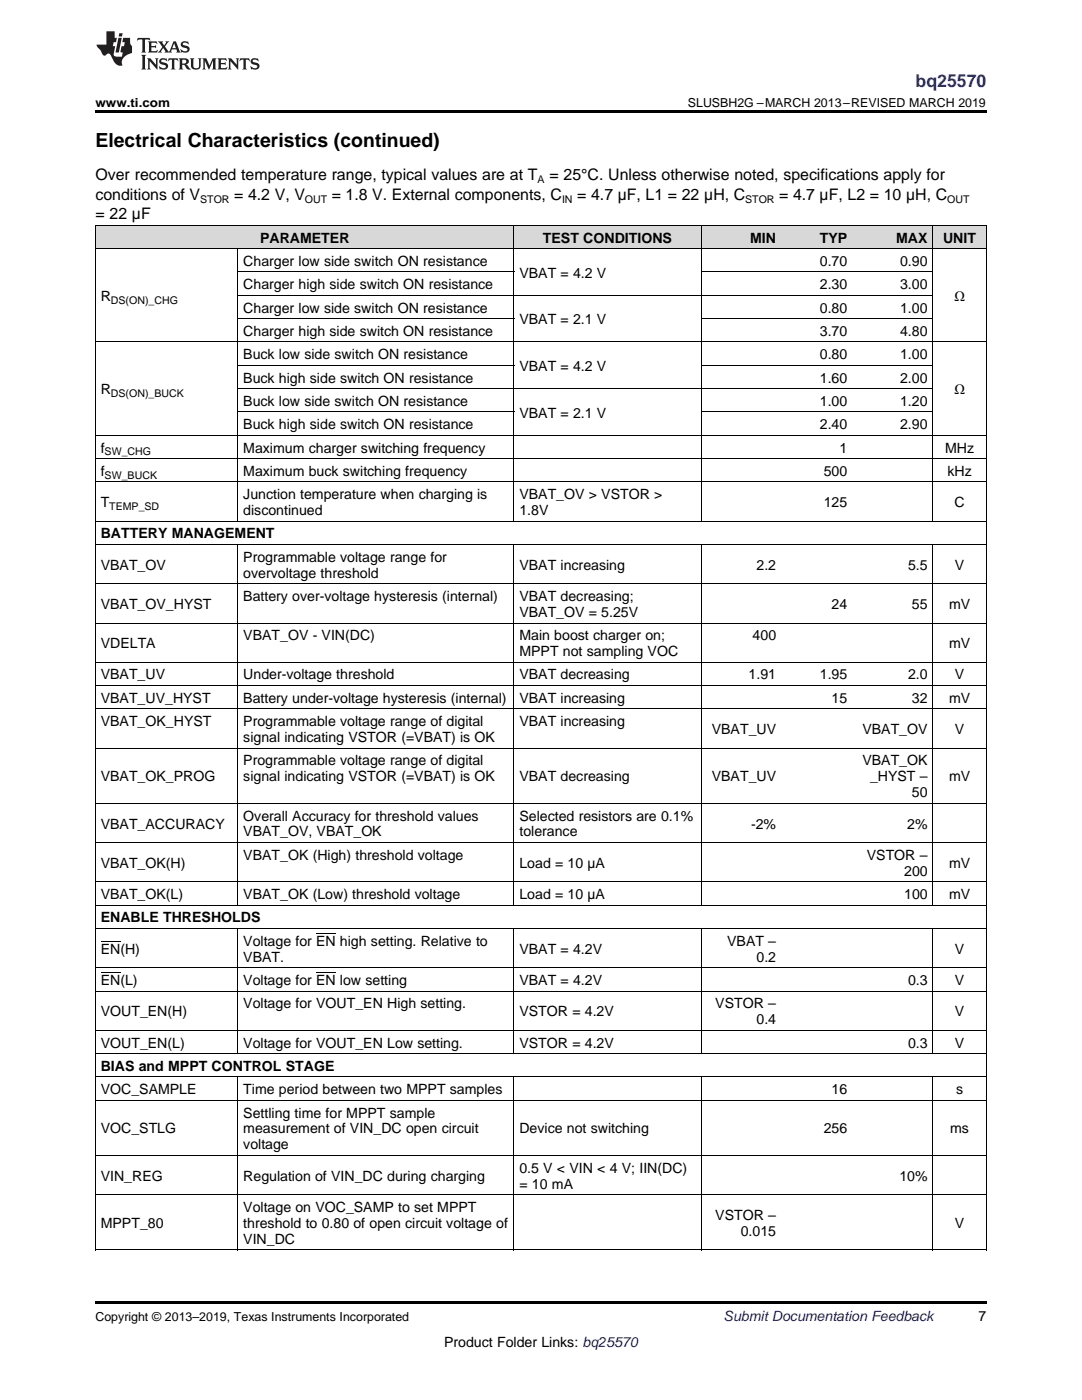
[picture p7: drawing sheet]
<svg xmlns="http://www.w3.org/2000/svg" width="216mm" height="279mm" viewBox="0 0 216 279" stroke-linecap="round" stroke-linejoin="round" font-family="sans-serif">
<defs><g id="words">
<text font-size="3.9" x="19" y="29.3">Electrical Characteristics (continued)</text>
<text font-size="3.5" fill="#00f" x="182.7" y="17.3">bq25570</text>
<g font-size="3.2">
<text x="19" y="36">Over recommended temperature range, typical values are at T</text>
<text x="109.6" y="36">= 25°C. Unless otherwise noted, specifications apply for</text>
<text x="19" y="39.9">conditions of V</text>
<text x="46.7" y="39.9">= 4.2 V, V</text>
<text x="66.2" y="39.9">= 1.8 V. External components, C</text>
<text x="115.2" y="39.9">= 4.7 µF, L1 = 22 µH, C</text>
<text x="155.5" y="39.9">= 4.7 µF, L2 = 10 µH, C</text>
<text x="19" y="43.7">= 22 µF</text>
</g>
<g font-size="2.8">
<text x="48.5" y="53.1">Charger low side switch ON resistance</text>
<text x="51.9" y="48.4">PARAMETER</text>
<text x="108.3" y="48.4">TEST CONDITIONS</text>
<text x="149.7" y="48.4">MIN</text>
<text x="163.6" y="48.4">TYP</text>
<text x="163.6" y="53.1">0.70</text>
<text x="178.8" y="48.4">MAX</text>
<text x="179.6" y="53.1">0.90</text>
<text x="188.2" y="48.4">UNIT</text>
<text x="48.5" y="57.7">Charger high side switch ON resistance</text>
<text x="103.6" y="55.4">VBAT = 4.2 V</text>
<text x="163.6" y="57.7">2.30</text>
<text x="179.6" y="57.7">3.00</text>
<text x="20.1" y="60">R</text>
<text x="48.5" y="62.4">Charger low side switch ON resistance</text>
<text x="103.6" y="64.7">VBAT = 2.1 V</text>
<text x="163.6" y="62.4">0.80</text>
<text x="179.6" y="62.4">1.00</text>
<text x="190.4" y="60">Ω</text>
<text x="48.5" y="67">Charger high side switch ON resistance</text>
<text x="48.5" y="71.7">Buck low side switch ON resistance</text>
<text x="163.6" y="67">3.70</text>
<text x="163.6" y="71.7">0.80</text>
<text x="179.6" y="67">4.80</text>
<text x="179.6" y="71.7">1.00</text>
<text x="48.5" y="76.3">Buck high side switch ON resistance</text>
<text x="103.6" y="74">VBAT = 4.2 V</text>
<text x="163.6" y="76.3">1.60</text>
<text x="179.6" y="76.3">2.00</text>
<text x="20.1" y="78.7">R</text>
<text x="48.5" y="81">Buck low side switch ON resistance</text>
<text x="103.6" y="83.3">VBAT = 2.1 V</text>
<text x="163.6" y="81">1.00</text>
<text x="179.6" y="81">1.20</text>
<text x="190.4" y="78.7">Ω</text>
<text x="48.5" y="85.7">Buck high side switch ON resistance</text>
<text x="163.6" y="85.7">2.40</text>
<text x="179.6" y="85.7">2.90</text>
<text x="20.1" y="90.3">f</text>
<text x="20.1" y="95">f</text>
<text x="48.5" y="90.3">Maximum charger switching frequency</text>
<text x="48.5" y="95">Maximum buck switching frequency</text>
<text x="164.4" y="95">500</text>
<text x="167.5" y="90.3">1</text>
<text x="188.6" y="90.3">MHz</text>
<text x="189.1" y="95">kHz</text>
<text x="20.1" y="101.2">T</text>
<text x="48.5" y="99.6">Junction temperature when charging is</text>
<text x="103.6" y="99.6">VBAT_OV &gt; VSTOR &gt;</text>
<text x="164.4" y="101.2">125</text>
<text x="190.5" y="101.2">C</text>
<text x="20.1" y="107.5">BATTERY MANAGEMENT</text>
<text x="48.5" y="102.8">discontinued</text>
<text x="103.6" y="102.8">1.8V</text>
<text x="20.1" y="113.7">VBAT_OV</text>
<text x="48.5" y="112.1">Programmable voltage range for</text>
<text x="103.6" y="113.7">VBAT increasing</text>
<text x="151" y="113.7">2.2</text>
<text x="181.2" y="113.7">5.5</text>
<text x="190.5" y="113.7">V</text>
<text x="48.5" y="115.3">overvoltage threshold</text>
<text x="48.5" y="119.9">Battery over-voltage hysteresis (internal)</text>
<text x="103.6" y="119.9">VBAT decreasing;</text>
<text x="20.1" y="121.5">VBAT_OV_HYST</text>
<text x="103.6" y="123.1">VBAT_OV = 5.25V</text>
<text x="165.9" y="121.5">24</text>
<text x="182" y="121.5">55</text>
<text x="189.4" y="121.5">mV</text>
<text x="20.1" y="129.4">VDELTA</text>
<text x="48.5" y="127.8">VBAT_OV - VIN(DC)</text>
<text x="103.6" y="127.8">Main boost charger on;</text>
<text x="103.6" y="131">MPPT not sampling VOC</text>
<text x="150.2" y="127.8">400</text>
<text x="189.4" y="129.4">mV</text>
<text x="20.1" y="135.6">VBAT_UV</text>
<text x="48.5" y="135.6">Under-voltage threshold</text>
<text x="103.6" y="135.6">VBAT decreasing</text>
<text x="149.4" y="135.6">1.91</text>
<text x="163.6" y="135.6">1.95</text>
<text x="181.2" y="135.6">2.0</text>
<text x="190.5" y="135.6">V</text>
<text x="20.1" y="140.3">VBAT_UV_HYST</text>
<text x="48.5" y="140.3">Battery under-voltage hysteresis (internal)</text>
<text x="103.6" y="140.3">VBAT increasing</text>
<text x="165.9" y="140.3">15</text>
<text x="182" y="140.3">32</text>
<text x="189.4" y="140.3">mV</text>
<text x="20.1" y="144.9">VBAT_OK_HYST</text>
<text x="48.5" y="144.9">Programmable voltage range of digital</text>
<text x="48.5" y="148.1">signal indicating VSTOR (=VBAT) is OK</text>
<text x="103.6" y="144.9">VBAT increasing</text>
<text x="142" y="146.5">VBAT_UV</text>
<text x="172.1" y="146.5">VBAT_OV</text>
<text x="190.5" y="146.5">V</text>
<text x="20.1" y="155.9">VBAT_OK_PROG</text>
<text x="48.5" y="152.8">Programmable voltage range of digital</text>
<text x="48.5" y="155.9">signal indicating VSTOR (=VBAT) is OK</text>
<text x="103.6" y="155.9">VBAT decreasing</text>
<text x="142" y="155.9">VBAT_UV</text>
<text x="172.1" y="152.8">VBAT_OK</text>
<text x="173.6" y="155.9">_HYST –</text>
<text x="189.4" y="155.9">mV</text>
<text x="182" y="159.1">50</text>
<text x="20.1" y="165.3">VBAT_ACCURACY</text>
<text x="48.5" y="163.8">Overall Accuracy for threshold values</text>
<text x="48.5" y="166.9">VBAT_OV, VBAT_OK</text>
<text x="103.6" y="163.8">Selected resistors are 0.1%</text>
<text x="103.6" y="166.9">tolerance</text>
<text x="149.9" y="165.3">-2%</text>
<text x="181" y="165.3">2%</text>
<text x="20.1" y="173.2">VBAT_OK(H)</text>
<text x="48.5" y="171.6">VBAT_OK (High) threshold voltage</text>
<text x="103.6" y="173.2">Load = 10 µA</text>
<text x="173" y="171.6">VSTOR –</text>
<text x="189.4" y="173.2">mV</text>
<text x="20.1" y="179.4">VBAT_OK(L)</text>
<text x="48.5" y="179.4">VBAT_OK (Low) threshold voltage</text>
<text x="103.6" y="179.4">Load = 10 µA</text>
<text x="180.4" y="174.8">200</text>
<text x="180.4" y="179.4">100</text>
<text x="189.4" y="179.4">mV</text>
<text x="20.1" y="184.1">ENABLE THRESHOLDS</text>
<text x="20.1" y="190.3">EN(H)</text>
<text x="48.5" y="188.7">Voltage for EN high setting. Relative to</text>
<text x="48.5" y="191.9">VBAT.</text>
<text x="103.6" y="190.3">VBAT = 4.2V</text>
<text x="145.1" y="188.7">VBAT –</text>
<text x="151" y="191.9">0.2</text>
<text x="190.5" y="190.3">V</text>
<text x="20.1" y="196.6">EN(L)</text>
<text x="48.5" y="196.6">Voltage for EN low setting</text>
<text x="103.6" y="196.6">VBAT = 4.2V</text>
<text x="181.2" y="196.6">0.3</text>
<text x="190.5" y="196.6">V</text>
<text x="20.1" y="202.8">VOUT_EN(H)</text>
<text x="48.5" y="201.2">Voltage for VOUT_EN High setting.</text>
<text x="103.6" y="202.8">VSTOR = 4.2V</text>
<text x="142.7" y="201.2">VSTOR –</text>
<text x="190.5" y="202.8">V</text>
<text x="20.1" y="209.1">VOUT_EN(L)</text>
<text x="48.5" y="209.1">Voltage for VOUT_EN Low setting.</text>
<text x="103.6" y="209.1">VSTOR = 4.2V</text>
<text x="151" y="204.4">0.4</text>
<text x="181.2" y="209.1">0.3</text>
<text x="190.5" y="209.1">V</text>
<text x="20.1" y="213.7">BIAS and MPPT CONTROL STAGE</text>
<text x="20.1" y="218.4">VOC_SAMPLE</text>
<text x="48.5" y="218.4">Time period between two MPPT samples</text>
<text x="165.9" y="218.4">16</text>
<text x="190.8" y="218.4">s</text>
<text x="20.1" y="226.2">VOC_STLG</text>
<text x="48.5" y="223">Settling time for MPPT sample</text>
<text x="48.5" y="226.2">measurement of VIN_DC open circuit</text>
<text x="103.6" y="226.2">Device not switching</text>
<text x="164.4" y="226.2">256</text>
<text x="189.6" y="226.2">ms</text>
<text x="48.5" y="229.4">voltage</text>
<text x="20.1" y="235.6">VIN_REG</text>
<text x="48.5" y="235.6">Regulation of VIN_DC during charging</text>
<text x="103.6" y="234">0.5 V &lt; VIN &lt; 4 V; IIN(DC)</text>
<text x="103.6" y="237.2">= 10 mA</text>
<text x="179.5" y="235.6">10%</text>
<text x="20.1" y="245">MPPT_80</text>
<text x="48.5" y="241.9">Voltage on VOC_SAMP to set MPPT</text>
<text x="48.5" y="245">threshold to 0.80 of open circuit voltage of</text>
<text x="142.7" y="243.5">VSTOR –</text>
<text x="190.5" y="245">V</text>
<text x="48.5" y="248.2">VIN_DC</text>
<text x="147.8" y="246.6">0.015</text>
<text x="195.3" y="263.6">7</text>
<text x="88.6" y="268.9">Product Folder Links: bq25570</text>
</g>
<text font-size="2.8" fill="#0000c8" x="144.4" y="263.6">Submit Documentation Feedback</text>
<g font-size="2.5">
<text x="19" y="21.4">www.ti.com</text>
<text x="137.3" y="21.4">SLUSBH2G –MARCH 2013–REVISED MARCH 2019</text>
<text x="19" y="263.6">Copyright © 2013–2019, Texas Instruments Incorporated</text>
</g>
<g font-size="2.1">
<text x="39.9" y="40.5">STOR</text>
<text x="60.8" y="40.5">OUT</text>
<text x="107.3" y="36.6">A</text>
<text x="112.1" y="40.5">IN</text>
<text x="148.7" y="40.5">STOR</text>
<text x="189" y="40.5">OUT</text>
<text x="22.1" y="60.6">DS(ON)_CHG</text>
<text x="22.1" y="79.2">DS(ON)_BUCK</text>
<text x="20.9" y="90.9">SW_CHG</text>
<text x="20.9" y="95.5">SW_BUCK</text>
<text x="21.8" y="101.8">TEMP_SD</text>
</g>
</g></defs>
<g fill="#d8d8d8">
<path d="M19 45h28.5v4.7h-28.5z"/>
<path d="M47.5 45h55.1v4.7h-55.1z"/>
<path d="M102.6 45h37.3v4.7h-37.3z"/>
<path d="M139.9 45h16v4.7h-16z"/>
<path d="M155.9 45h14.3v4.7h-14.3z"/>
<path d="M170.2 45h16v4.7h-16z"/>
<path d="M186.2 45h10.6v4.7h-10.6z"/>
</g>
<path d="M19 22h177.8v.5h-177.8zM19 259.7h177.8v.5h-177.8z" fill="#000"/>
<g fill="none" stroke="#000" stroke-width=".2">
<path d="M19 49.6h177.8M19 45h177.8M19.1 45v204.5M47.4 49.6v54.5M47.5 58.9h138.7M47.5 54.3h55.1M102.5 45v59.1M139.9 45v59.1M139.9 54.3h46.3M186.1 45v59.1M196.8 45v204.5M19 68.2h177.8"/>
<path d="M47.5 77.6h138.7M47.5 72.9h55.1M47.5 63.6h55.1M139.9 72.9h46.3M139.9 63.6h46.3M19 96.2h177.8M19 91.5h177.8M19 86.9h177.8M47.5 82.2h55.1M139.9 82.2h46.3M19 116.5h177.8M19 108.7h177.8"/>
<path d="M19 104h177.8M47.4 108.7v72M102.5 108.7v72M139.9 108.7v72M186.1 108.7v72M19 136.8h177.8M19 132.2h177.8M19 124.3h177.8M19 149.3h177.8M19 141.5h177.8M19 176h177.8M19 168.2h177.8"/>
<path d="M19 160.3h177.8M19 197.8h177.8M19 193.1h177.8M19 185.3h177.8M19 180.6h177.8M47.4 185.3v25M102.5 185.3v25M139.9 185.3v25M186.1 185.3v25M19 219.6h177.8M19 214.9h177.8M19 210.3h177.8"/>
<path d="M19 205.6h177.8M47.4 215v34.5M102.5 215v34.5M139.9 215v34.5M186.1 215v34.5M19 238.4h177.8M19 230.6h177.8M19 249.4h177.8"/>
</g>
<g fill="#231f20">
<path d="M27.5 7.6l-.1 .5 .4-.2h.6v.1v2.1l-.2 .4h1l-.3-.4v-2.1l.1-.1h.5l.5 .2-.2-.5zM29.5 8.3l.2 .3v1.5l-.2 .4h1.8l.2-.6a1.04 1.04 0 0 1-1.3 .2v-.7h.6l.3 .2v-.6l-.3 .2h-.6v-.6l.8-.1 .4 .3-.2-.5zM31.5 8.3l.9 1.1-.9 1.1h.8l-.2-.2 .5-.7 .4 .7-.2 .2h1.5l-.1-.2 .1-.4h.9l.1 .4-.2 .2h1l-.3-.3-.7-1.9h-.5l-.9 2-.8-1 .9-1h-.8l.1 .3-.3 .5-.4-.6 .2-.2zM34.7 8.6l.4 1h-.7zM36.3 8.4a.63 .63 0 0 0-.2 .7 .63 .63 0 0 0 .6 .4l.6 .2 .1 .2a.75 .75 0 0 1-.7 .4 .75 .75 0 0 1-.6-.5l.1 .7 .1-.1a1.11 1.11 0 0 0 1.5-.6 1.13 1.13 0 0 0-1.2-.8l-.1-.4a1.04 1.04 0 0 1 1.2 .2l-.2-.5-.1 .1-.5-.2zM28.2 10.9l.2 .4v2.2l-.2 .4h1l-.3-.4v-2.2l.3-.4zM29.3 11.6l.3 .4v1.5l-.3 .4h.8l-.2-.4v-1.3l1.5 1.7v-1.9l.2-.4h-.7l.2 .4v.9l-1.1-1.3zM32 11.8a.62 .62 0 0 0-.2 .7 .62 .62 0 0 0 .6 .4l.6 .1 .1 .3a.76 .76 0 0 1-.7 .3 .76 .76 0 0 1-.6-.4l.1 .7 .1-.1a1.11 1.11 0 0 0 1.5-.6 1.13 1.13 0 0 0-1.2-.8l-.1-.4a1.04 1.04 0 0 1 1.2 .2l-.2-.6-.1 .1-.5-.1zM33.7 11.6l-.2 .6a.61 .61 0 0 1 .8-.3v1.6l-.2 .4h.9l-.2-.4v-1.6a.63 .63 0 0 1 .8 .3l-.2-.6zM35.6 11.6l.3 .4v1.5l-.3 .4h1l-.2-.2v-.8l.5 .2a.76 .76 0 0 0 1.2 .7l-1-1a.58 .58 0 0 0 .6-.5 .58 .58 0 0 0-.5-.6zM36.4 11.9h.1a.45 .45 0 0 1 .5 .1 .45 .45 0 0 1 .1 .5l-.7 .2zM37.9 11.6l.2 .2a2.17 2.17 0 0 0 .3 1.9 .99 .99 0 0 0 1.6-.6v-1.1l.2-.4h-.7l.2 .2a1.92 1.92 0 0 1-.2 1.8 .6 .6 0 0 1-.9-.5v-1.1l.2-.4zM40.4 11.6l.2 .4v1.5l-.2 .4h.7l-.2-.4v-1.4l.8 1.8 .8-1.8v1.4l-.2 .4h.9l-.2-.4v-1.5l.2-.4h-.8l-.6 1.5-.6-1.5zM43.4 11.6l.2 .4v1.5l-.2 .4h1.8l.2-.6a1.04 1.04 0 0 1-1.3 .1v-.6h.5l.4 .2v-.6l-.4 .2h-.5v-.7h.8l.3 .3-.1-.6zM45.5 11.6l.2 .4v1.5l-.2 .4h.7l-.2-.4v-1.3l1.5 1.7v-1.9l.2-.4h-.7l.2 .4v.9l-1.1-1.3zM47.9 11.6l-.1 .6a.61 .61 0 0 1 .8-.3v1.6l-.3 .4h1l-.3-.4 .1-1.6a.63 .63 0 0 1 .7 .3l-.1-.6zM50.2 11.8a.62 .62 0 0 0-.2 .7 .62 .62 0 0 0 .6 .4l.6 .1 .2 .3a.76 .76 0 0 1-.8 .3 .76 .76 0 0 1-.6-.4l.1 .7 .2-.1a1.11 1.11 0 0 0 1.5-.6 1.13 1.13 0 0 0-1.3-.8l-.1-.4a1.04 1.04 0 0 1 1.2 .2l-.1-.6-.2 .1-.5-.1z"/>
<path d="M21.2 6.3v2.6h-1.9l.1 .4 .7 .9a.91 .91 0 0 0 1 .8 .56 .56 0 0 1 .5-.3 .56 .56 0 0 1 .5 .3l.4 .8a1.53 1.53 0 0 0 1.9 1.2 1.54 1.54 0 0 1 1-2.1l.9-.3v-1.4a1.52 1.52 0 0 1-.3-1.6h-1.4l-.2 .8h.5l-.2 .8h-.4l-.2 1v.2l.4 .1-.2 .8a1.93 1.93 0 0 1-1.6-.3l.3-1.8h-.5l.2-.8h.4l.2-.8h-.4v-1.3zM23.6 7.6l-.6 2.9h.7l.6-2.9zM23.8 6.6l-.1 .7h.6l.2-.7z"/>
</g>
<path d="M20.1 194.1h3.9M20.1 187.8h3.9M63.1 194.1h3.9M63.1 186.2h3.9" fill="none" stroke="#000" stroke-width=".2"/>
<use href="#words"/>
</svg>
